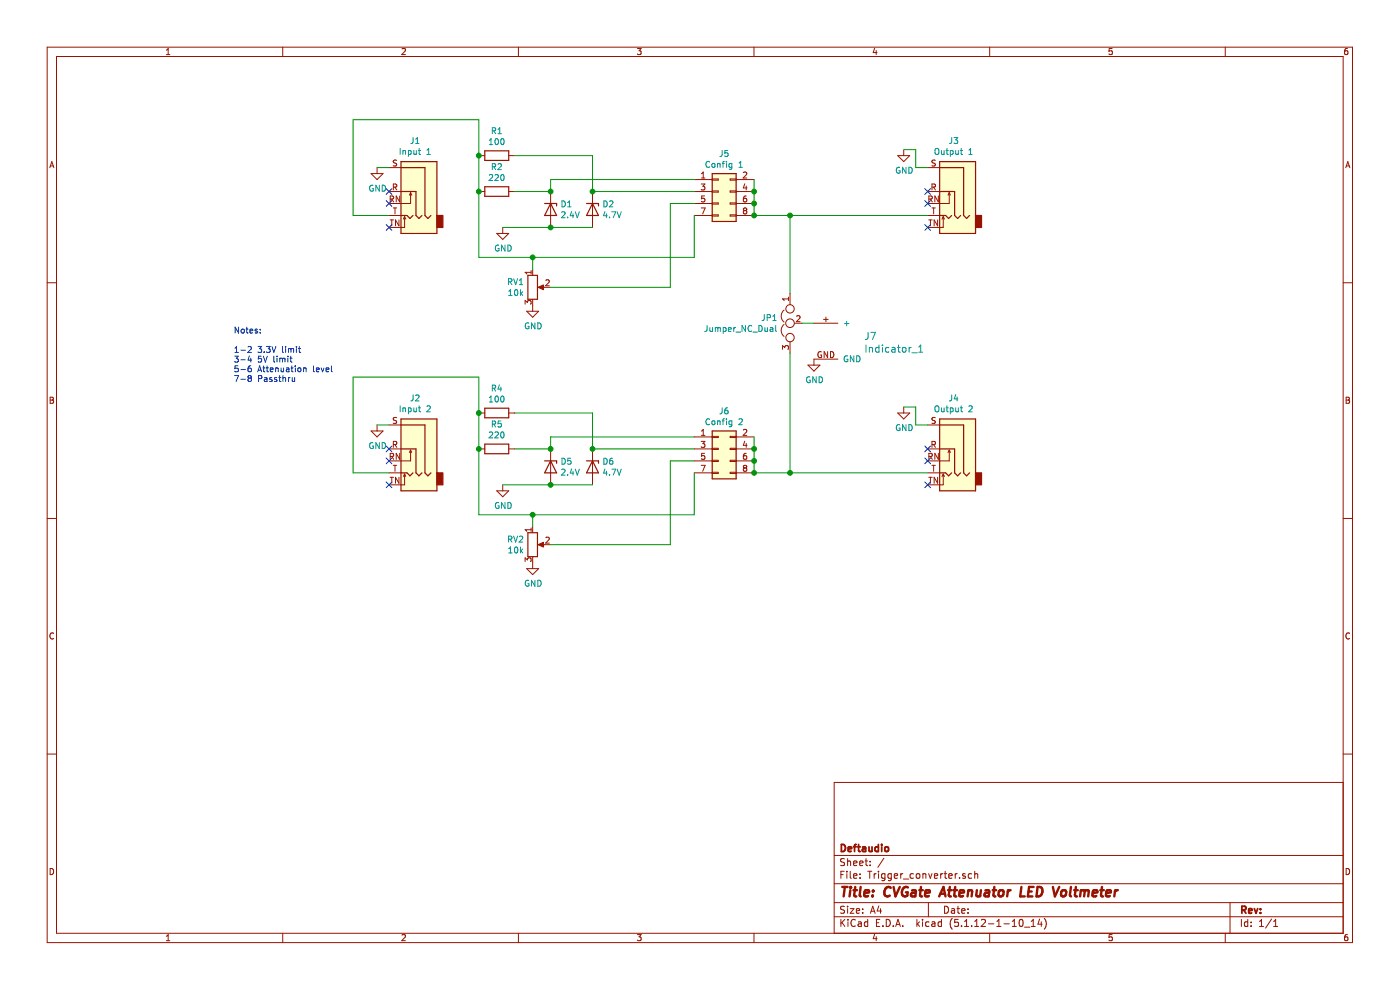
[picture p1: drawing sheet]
<svg xmlns="http://www.w3.org/2000/svg" width="297mm" height="210mm" viewBox="0 0 297 210" stroke-linecap="round" stroke-linejoin="round" font-family="sans-serif">
<path d="M0 0h296.9v210h-296.9z" fill-rule="evenodd" fill="#fff" stroke="#fff" stroke-width=".21"/>
<g fill="none" stroke="#981200" stroke-width=".21">
<path d="M10 10h276.9v189.9h-276.9zM12 12h272.9v186h-272.9zM35.3 11.6h.7M35.3 10.6l.4-.3v1.3M60 10v2M85.3 10.4l.5-.1 .2 .3-.8 1h.8M110 10v2M135.2 10.3h.8l-.4 .5 .4 .1v.6l-.2 .1-.6-.1M160 10v2M185.6 10.2l-.4 .9h.9M185.9 10.7v.9M210 10v2"/>
<path d="M235.9 10.3h-.6l-.1 .6 .7-.1v.7l-.1 .1-.6-.1M259.9 10v2M285.9 10.3h-.4l-.2 .3-.1 .7 .3 .3 .4-.1v-.7h-.4l-.3 .2M10.6 35.6l.4-1.3 .4 1.3M10.7 35.2h.6M78.7 36.8h2.6l-1.3 1.3zM80 35.6v1.2M82.5 35.6h2.6M83.4 39.7l.7-.1v-.4l-.7-.2v1.3M83.7 39.7l.5 .6M84.2 34h-.5l-.2 .1v.4l.5 .2 .2 .3-.3 .2h-.5M101.6 33h1.2"/>
<path d="M107.9 33h1.3M147.3 38.1h3.8M148.8 39h.7l-.4 .5 .4 .1v.5l-.2 .2-.5-.1M148.8 36.8l.4-.3v1.3M148.8 37.8h.7M151.1 38h1.3v.2h-1.3zM154.9 38h1.3v.2h-1.3zM156.2 38.1h3.8M157.7 36.6l.5-.1 .2 .3-.8 1h.8M158 39l-.3 .9h.8M158.3 39.5v.8M190.5 33h2.5l-1.3 1.3z"/>
<path d="M191.7 31.7v1.3M196.8 35.6h2.5M197.7 39.7l.7-.1v-.4l-.7-.2v1.3M198 39.7l.5 .6M198.4 34h-.5l-.1 .1v.4l.5 .2 .1 .3-.2 .2h-.5M285.5 35.6l.4-1.3 .5 1.3M285.6 35.2h.6M10 60h2M82.5 40.6h2.6M82.5 45.7h2.6M82.8 46.6h.7M82.8 42.2h.6l.1-.2-.1-.3-.6-.1v1.2"/>
<path d="M83.1 42.2l.4 .6M83.1 46.6v1.3M83.4 44.1h.8M83.8 44.1v1.3M84.6 46.6v1.3l-.7-1.3v1.3M84.8 41.6v1.2l-.7-1.2v1.2M85.8 46l-.2 .5M85.8 46v2.2h-3.3M85.8 46l.3 .5M87.1 40.9l-.3 .5M87.1 40.9v2.3h-4.6M87.1 40.9l.3 .5"/>
<path d="M101.6 40.6h1.2M105.4 49.5h2.5l-1.2 1.3zM106.7 48.2v1.3M107.9 40.6h1.3M112.7 57.4v.7M112.7 57.8h-1.3l.4 .3M113 57.1v1.3M115.8 59.5l.5-.2 .2 .4-.8 .9h.8M116.8 40.6v7.6M125.7 40.6v7.6M147.3 43.2h3.8M147.3 40.6h3.8"/>
<path d="M147.3 45.7h3.8M148.8 44.1h.8l-.5 1.3M149.5 41.6h-.6l-.1 .6 .5-.1 .2 .2v.3l-.2 .2-.5-.1M151.1 40.5h1.3v.3h-1.3zM151.1 43h1.3v.3h-1.3zM151.1 45.6h1.3v.2h-1.3zM154.9 40.5h1.3v.3h-1.3zM154.9 43h1.3v.3h-1.3zM154.9 45.6h1.3v.2h-1.3zM156.2 43.2h3.8M156.2 40.6h3.8M156.2 45.7h3.8"/>
<path d="M157.9 44.7l-.2-.3 .2-.3h.3l.2 .3-.2 .3M157.9 44.7l-.2 .2v.2l.2 .3 .4-.1 .1-.2v-.2l-.2-.2M157.9 44.7h.3M158.3 41.6h-.2a.79 .79 0 0 0-.2 1.2h.4l.1-.5-.2-.2h-.3l-.2 .2M196.8 40.6h2.5M196.8 45.7h2.5M197 46.6h.8M197.1 42.2h.6l.1-.2-.1-.3-.6-.1v1.2M197.4 42.2l.4 .6M197.4 46.6v1.3M197.7 44.1h.7M198.1 44.1v1.3"/>
<path d="M198.9 46.6v1.3l-.7-1.3v1.3M199.1 41.6v1.2l-.8-1.2v1.2M200.1 46v2.2h-3.3M200.1 46l-.3 .5M200.1 46l.3 .5M201.4 40.9v2.3h-4.6M201.4 40.9l-.3 .5M201.4 40.9l.2 .5M284.9 60h2M111.4 64.5v-.8l.5 .5 .1-.4 .4-.1 .3 .3-.2 .5M111.7 66h2.6l-1.3 1.3zM113 63.5v2.5"/>
<path d="M114.5 60.9h2.3M166 74.1v-.8l.5 .4 .1-.3 .4-.1 .3 .3-.2 .5M166.3 65.8a1.62 1.62 0 0 0 0 2.5M166.3 68.8a1.62 1.62 0 0 0 0 2.6M167.3 63v.8M167.3 63.4h-1.3l.4 .4M167.6 62.2v2.4M167.6 72.5v2.4M168.6 68.6h1.5M169 67.1l.5-.1 .2 .3-.8 .9h.8M171.4 77.5h2.5l-1.2 1.2zM172.7 68.6h5.1"/>
<path d="M174.2 74.7a.59 .59 0 0 0-.7 .5 .59 .59 0 0 0 .7 .6l.1-.5h-.3M174.7 67.7h1M175.2 67.3v.9M175.6 74.6v1.3l-.8-1.3v1.3M176.2 74.6a.64 .64 0 0 1 .7 .6 .64 .64 0 0 1-.7 .7zM177.8 76.2h-5.1v1.3M10.6 84.3h.5l.2 .2-.2 .4 .3 .2-.3 .5h-.5zM10.6 84.9h.5M78.7 91.4h2.6l-1.3 1.3zM80 90.1v1.3M82.5 95.2h2.6M82.5 90.1h2.6"/>
<path d="M82.8 96.8h.6l.1-.2-.1-.3-.6-.1v1.2M83.1 96.8l.4 .6M83.4 98.7h.8M83.4 94.3l.7-.1v-.4l-.7-.2v1.3M83.7 94.3l.5 .6M83.8 98.7v1.3M84.2 88.6l-.5-.1-.2 .2v.4l.5 .2 .2 .3-.3 .2h-.5M84.8 96.2v1.2l-.7-1.2v1.2M87.1 95.5v2.3h-4.6M87.1 95.5l-.3 .5M87.1 95.5l.3 .5M101.6 95.2h1.2"/>
<path d="M101.6 87.6h1.2M107.9 95.2h1.3M107.9 87.6h1.3M116.8 95.2v7.6M125.7 95.2v7.6M147.3 95.2h3.8M147.3 92.7h3.8M147.3 97.8h3.8M148.8 93.6h.7l-.4 .5 .4 .1v.5l-.2 .2-.5-.1M148.8 98.7h.8l-.5 1.3M148.8 92.4h.7M148.8 91.4l.4-.3v1.3"/>
<path d="M149.5 96.2h-.6l-.1 .6 .5-.2 .2 .3v.3l-.2 .2-.5-.1M151.1 92.6h1.3v.2h-1.3zM151.1 95.1h1.3v.3h-1.3zM151.1 97.6h1.3v.3h-1.3zM154.9 97.6h1.3v.3h-1.3zM154.9 92.6h1.3v.2h-1.3zM154.9 95.1h1.3v.3h-1.3zM156.2 95.2h3.8M156.2 92.7h3.8M156.2 97.8h3.8M157.7 91.2l.5-.1 .2 .3-.8 1h.8M157.9 99.3l-.2-.3 .2-.3h.3l.2 .3-.2 .3"/>
<path d="M157.9 99.3l-.2 .2v.2l.2 .3 .4-.1 .1-.2v-.2l-.2-.2M157.9 99.3h.3M158 93.6l-.3 .9h.8M158.3 96.2h-.2a.79 .79 0 0 0-.2 1.2h.4l.1-.5-.2-.3h-.3l-.2 .3M158.3 94.1v.8M190.5 87.6h2.5l-1.3 1.3zM191.7 86.3v1.3M196.8 95.2h2.5M196.8 90.1h2.5M197.1 96.8h.6l.1-.2-.1-.3-.6-.1v1.2M197.4 96.8l.4 .6M197.7 98.7h.7"/>
<path d="M197.7 94.3l.7-.1v-.4l-.7-.2v1.3M198 94.3l.5 .6M198.1 98.7v1.3M198.4 88.6l-.5-.1-.1 .2v.4l.5 .2 .1 .3-.2 .2h-.5M199.1 96.2v1.2l-.8-1.2v1.2M201.4 95.5v2.3h-4.6M201.4 95.5l-.3 .5M201.4 95.5l.2 .5M285.6 84.3h.4l.3 .2-.3 .4 .3 .2-.2 .5h-.5zM285.6 84.9h.4M10 110h2M82.5 100.3h2.6"/>
<path d="M82.8 101.2h.7M83.1 101.2v1.3M84.6 101.2v1.3l-.7-1.3v1.3M85.8 100.6v2.2h-3.3M85.8 100.6l-.2 .5M85.8 100.6l.3 .5M105.4 104.1h2.5l-1.2 1.3zM106.7 102.8v1.3M111.4 119.1v-.8l.5 .5 .1-.4 .4-.1 .3 .3-.2 .5M112.7 112v.7M112.7 112.4h-1.3l.4 .3M113 111.7v1.3"/>
<path d="M113 118.1v2.5M114.5 115.5h2.3M115.8 114.1l.5-.2 .2 .4-.8 .9h.8M147.3 100.3h3.8M151.1 100.2h1.3v.2h-1.3zM154.9 100.2h1.3v.2h-1.3zM156.2 100.3h3.8M196.8 100.3h2.5M197 101.2h.8M197.4 101.2v1.3M198.9 101.2v1.3l-.7-1.3v1.3M200.1 100.6v2.2h-3.3"/>
<path d="M200.1 100.6l-.3 .5M200.1 100.6l.3 .5M284.9 110h2M11.4 134.4a.58 .58 0 0 0-.8 .5 .58 .58 0 0 0 .8 .5M111.7 120.6h2.6l-1.3 1.3zM286.3 134.4a.58 .58 0 0 0-.8 .5 .58 .58 0 0 0 .8 .5M10 160h2M284.9 160h2M284.9 166h-107.9v32M10.6 184.2a.65 .65 0 0 1 .8 .7 .65 .65 0 0 1-.8 .6zM35.3 198.6l.4-.4v1.3M35.3 199.5h.7"/>
<path d="M60 198v1.9M85.3 198.3l.5-.1 .2 .4-.8 .9h.8M110 198v1.9M135.2 198.2h.8l-.4 .5 .4 .2v.5l-.2 .1-.6-.1M160 198v1.9M177 194.5h107.9M177 191.5h107.9M177 187.5h107.9M177 181.5h107.9M178.4 185.5h.5M178.4 195v1.5M178.6 195.7l.6 .8"/>
<path d="M179.1 184.8h-.7v1.5M179.2 192.3l-.6-.1-.3 .3 .1 .4 .7 .3v.4l-.2 .1h-.6M179.2 182.2l-.6-.1-.3 .3 .1 .4 .7 .3v.4l-.2 .1-.6-.1M179.2 195l-.8 .9M179.7 184.8v.2M179.7 185.3v1M179.8 182.1v1.5M179.8 192.2v.2M179.8 192.7v1M179.8 182.8l.2-.2 .4 .1v.9M179.9 195v.2M179.9 195.5v1"/>
<path d="M180.4 192.7h.8l-.8 1h.8M180.4 184.8v1.3l.2 .2M181.1 185.8l.7-.1-.1-.3-.4-.1-.2 .2 .1 .7h.5M181.1 183.1l.7-.1-.1-.3-.4-.1-.2 .2 .1 .7h.5M181.4 195.2a.59 .59 0 0 0-.7 0 .59 .59 0 0 0-.2 .7 .56 .56 0 0 0 .3 .5 .56 .56 0 0 0 .6 0M181.7 193.2l.7-.1-.1-.3-.4-.1-.2 .2v.8h.6M182.1 195.6h.6v.9M182.4 183.1l.7-.1-.1-.3-.4-.1-.2 .2 .1 .7h.5M182.5 186.2v.1M182.5 185.4v.1M182.7 195.9l-.5 .1-.2 .2 .2 .3 .5-.1M183 192.8v.1"/>
<path d="M183 193.6v.1M183.5 182.6h.6M183.7 182.1v1.3l.4 .2M184.1 195.6l-.5-.1-.2 .3v.6l.2 .1 .5-.1M184.1 195v1.5M184.1 184.8h.8M184.5 184.8v1.5M184.6 183.5v.1M184.6 182.7v.1M184.7 193.7l.4-1.5 .6 1.5M184.8 193.3h.7M185.4 185.3v1"/>
<path d="M185.6 198.2l-.4 .9h.9M185.9 198.7v.8M185.9 185.3l-.5 .3M185.9 195.7h.5M186.4 184.8v.2M186.4 185.3v1M186.4 192.2l-.3 1h.9M186.6 195h-.7v1.5h.7M186.8 192.7v1M187.3 196.4v.1M187.5 182l-1.3 2M187.7 185.4l-.4-.1-.3 .3 .1 .6 .2 .1 .4-.1"/>
<path d="M187.7 185.3v1.2l-.3 .3-.3-.1M188 195a.76 .76 0 0 1 .9 .8 .76 .76 0 0 1-.9 .7zM189.1 185.4l-.5-.1-.2 .3v.6l.2 .1 .5-.1M189.1 185.3v1.2l-.3 .3-.4-.1M189.5 196.4v.1M189.7 185.8l.7-.1v-.3l-.5-.1-.2 .2 .1 .7h.6M190 196.5l.5-1.5 .5 1.5M190.1 196.1h.8M191.1 185.3v1M191.5 196.4v.1M191.5 185.3l-.4 .3M191.6 186.5h1.2"/>
<path d="M193.8 185.4l-.4-.1-.3 .3v.6l.3 .1 .4-.1M194.4 185.4l.2-.1 .5 .1v.8l-.2 .1-.5-.1zM194.5 195v1.5M194.6 196l.5 .5M195.1 195.5l-.6 .6M195.7 195v.2M195.7 195.5v1M195.8 185.4l.2-.1 .4 .1v.9M195.8 185.3v1M197 191.5v3M197 185.3l.4 1 .3-1M197.1 195.6l-.5-.1-.2 .3v.6l.2 .1 .5-.1"/>
<path d="M197.7 195.6h.6v.9M198.2 185.8l.7-.1v-.3l-.5-.1-.2 .2 .1 .7h.6M198.3 195.9l-.7 .3 .3 .3 .4-.1M199.6 185.3v1M199.7 195.6l-.4-.1-.3 .3 .1 .6 .2 .1 .4-.1M199.7 195v1.5M200 185.3l-.4 .3M200.3 185.3h.6M200.4 192.2a.75 .75 0 0 1 .8 .8 .75 .75 0 0 1-.8 .7zM200.5 184.8v1.3l.4 .2M201.3 185.8l.7-.1-.1-.3-.4-.1-.2 .2v.7h.6M201.9 192.8h.5l.1 .9"/>
<path d="M202 194.8a1.71 1.71 0 0 0 0 2.3M202.5 193.1l-.5 .1-.2 .2 .2 .3h.5M202.6 185.3v1M203 192.7h.6M203.1 185.3l-.5 .3M203.2 192.2v1.3l.4 .2M203.3 195h-.7l-.1 .7h.7l.2 .2-.1 .5-.2 .1-.6-.1M203.6 186.2v.1M204 196.4v.1M204 193.2l.7-.1-.1-.3-.4-.1-.2 .2 .1 .8h.5M204.6 196.5h.9M204.6 195.5l.5-.5v1.5"/>
<path d="M204.8 185.4l-.4-.1-.2 .2 .1 .3 .5 .1v.3h-.6M205.4 193.6v.1M205.4 192.8v.1M206.1 196.4v.1M206.1 185.4l-.4-.1-.3 .3 .1 .6 .2 .1 .4-.1M206.8 196.5h.8M206.8 195.5l.4-.5v1.5M206.8 185.4l.2-.1 .3 .1 .1 .9M206.8 184.8v1.5M208.2 195.2l.6-.2 .3 .5-1 1h1M209.7 196h1.1M210 198v1.9"/>
<path d="M211.5 196.5h.8M211.5 195.5l.4-.5v1.5M213 196h1.1M214.8 196.5h.8M214.8 195.5l.4-.5v1.5M216.3 195.2l.4-.2a.86 .86 0 0 1-.1 1.5l-.3-.1-.1-.4zM217.3 196.7h1.2M218.8 196.5h.8M218.8 195.5l.4-.5v1.5M220.5 194.9l-.3 1.1h.9M220.9 195.5v1M221.5 194.8a1.71 1.71 0 0 1 0 2.3"/>
<path d="M235.9 198.2h-.6l-.1 .7 .7-.1v.6l-.1 .1-.6-.1M259.9 198v1.9M260.9 191.5v6.5M263.4 195v1.5M264.7 195.6l-.4-.1-.3 .3 .1 .6h.6M264.7 195v1.5M265.4 196.4v.1M265.4 195.6v.1M267.2 196.5h.9M267.2 195.5l.4-.5v1.5M269.8 194.9l-1.3 2M270.2 196.5h.9"/>
<path d="M270.2 195.5l.4-.5v1.5M285.6 184.2a.65 .65 0 0 1 .7 .7 .65 .65 0 0 1-.7 .6zM285.9 198.2l-.4 .1-.2 .3-.1 .7 .3 .2 .4-.1v-.6l-.4-.1-.3 .3"/>
<circle cx="167.6" cy="65.5" r=".89"/>
<circle cx="167.6" cy="71.6" r=".89"/>
<circle cx="167.6" cy="68.6" r=".91"/>
</g>
<g fill="none" stroke="#981200" stroke-width=".38">
<path d="M178.5 179.1a.76 .76 0 0 1 .9 .8 .76 .76 0 0 1-.9 .7zM181.1 179.6h.5M181.6 179.1l-.3 .3v1.2M181.9 179.6h.6M182.1 179.1v1.3l.4 .2M183 179.7h.6v.9M183.6 180l-.5 .1-.2 .2 .2 .3 .5-.1M184.4 179.6v.9l.4 .1 .2-.1M185 179.6v1M186.3 179.7l-.4-.1-.3 .3 .1 .6 .2 .1 .4-.1M186.3 179.1v1.5M187 179.1v.2"/>
<path d="M187 179.6v1M187.8 179.8l.2-.2 .4 .2v.7l-.2 .1-.4-.1zM179.9 180.1l.7-.1v-.3l-.5-.1-.2 .2 .1 .7h.6M263.5 193l.7-.1 .1-.2-.1-.3-.2-.2h-.5v1.5M263.8 193l.5 .7M264.9 193.2l.7-.1-.1-.3-.4-.1-.2 .2 .1 .8h.5M266.1 192.7l.4 1 .3-1M267.4 193.6v.1M267.4 192.8v.1"/>
</g>
<g fill="none" stroke="#981200" stroke-width=".51">
<path d="M178.7 188.1h1.1M179.2 188.1l-.2 2M180.4 188.8l-.2 1.3M180.5 188.1l-.1 .2M180.5 188.1l.1 .1-.2 .1M181.1 188.8h.7M181.4 188.1l-.2 1.8 .1 .1 .4 .1M182.6 188.1l-.2 1.8 .2 .2M183.4 189.5l1-.2-.1-.4h-.8l-.2 1 .3 .2 .6-.1M185.1 190v.1M185.2 188.9l.1 .1-.1 .1M185.2 188.9v.2"/>
<path d="M189 188.3a.87 .87 0 0 0-1.1 0 .87 .87 0 0 0-.3 1 .69 .69 0 0 0 .3 .8 .69 .69 0 0 0 .8-.1M189.6 188.1l.4 2 .9-2M192.6 188.2a1.02 1.02 0 0 0-1.2 .7 1.02 1.02 0 0 0 .5 1.2l.6-.1 .1-.7h-.4M193.5 188.9h.7v1.2M194.3 189.3l-.7 .1a.4 .4 0 0 0-.3 .3 .4 .4 0 0 0 .2 .4l.7-.1M195 188.8h.8M195.4 188.1l-.2 1.8v.1l.4 .1M196.3 189.5l.9-.2v-.4h-.8l-.2 1 .3 .2 .6-.1M199.2 190.1l1-2 .4 2M199.5 189.6h1M201.1 188.8h.8M201.5 188.1l-.2 1.8v.1l.4 .1"/>
<path d="M202.3 188.8h.7M202.6 188.1l-.2 1.8 .1 .1 .4 .1M203.5 189.5l1-.2-.1-.4h-.7l-.2 1 .2 .2 .6-.1M205.4 189l.3-.2 .5 .1-.1 1.2M205.4 188.8l-.1 1.3M207.2 188.8v1.2l.4 .1 .3-.1M208.1 188.8l-.2 1.3M209 188.9h.8v1.2M209.9 189.3l-.7 .1a.41 .41 0 0 0-.4 .3 .41 .41 0 0 0 .3 .4l.7-.1M210.6 188.8h.7M210.9 188.1l-.2 1.8 .1 .1 .4 .1M212.1 188.9l.5-.1 .2 .2v.8l-.2 .2a.49 .49 0 0 1-.8-.2z"/>
<path d="M213.8 188.8l-.1 1.3M214.4 188.8l-.4 .1-.2 .3M216.7 188.1l-.3 2h1M218.2 189.1h.7M219.3 188.1h-1l-.2 2h.9M220.1 188.1a1 1 0 0 1 1.1 .8 1 1 0 0 1-.6 1.1l-.7 .1zM223.4 188.1l.4 2 .9-2M225.3 189l.3-.2 .5 .2v.8l-.4 .3a.48 .48 0 0 1-.6-.3zM227.2 188.1l-.2 1.8 .2 .2M227.9 188.8h.7M228.2 188.1l-.2 1.8 .1 .1 .4 .1M229.3 189l.6-.2 .2 .3"/>
<path d="M229.3 188.8l-.2 1.3M230.1 189.1a.47 .47 0 0 1 .4-.3 .47 .47 0 0 1 .5 .3l-.1 1M230.1 189.1l-.1 1M231.8 189.5l1-.2-.1-.4-.5-.1-.4 .3v.9h.8M233.4 188.8h.8M233.8 188.1l-.2 1.8v.1l.4 .1M234.7 189.5l1-.2-.1-.4h-.8l-.2 1 .3 .2 .5-.1M236.6 188.8l-.2 1.3M237.1 188.8l-.4 .1-.2 .3"/>
</g>
<g fill="#fffecd" stroke="#fffecd" stroke-width=".25">
<path d="M85.1 34.3h7.6v15.2h-7.6z" fill-rule="evenodd"/>
<path d="M199.3 34.3h7.7v15.2h-7.7z" fill-rule="evenodd"/>
<path d="M151.1 91.4h5.1v10.2h-5.1z" fill-rule="evenodd"/>
<path d="M151.1 36.8h5.1v10.2h-5.1z" fill-rule="evenodd"/>
<path d="M199.3 88.9h7.7v15.2h-7.7z" fill-rule="evenodd"/>
<path d="M85.1 88.9h7.6v15.2h-7.6z" fill-rule="evenodd"/>
</g>
<g fill="#981200" stroke="#981200" stroke-width=".25">
<path d="M92.7 45.7h1.3v2.5h-1.3z" fill-rule="evenodd"/>
<path d="M207 45.7h1.2v2.5h-1.2z" fill-rule="evenodd"/>
<path d="M207 100.3h1.2v2.5h-1.2z" fill-rule="evenodd"/>
<path d="M92.7 100.3h1.3v2.5h-1.3z" fill-rule="evenodd"/>
</g>
<g fill="none" stroke="#981200" stroke-width=".25">
<path d="M85.1 34.3h7.6v15.2h-7.6zM85.1 35.6h5v10.1l.7 .6 .6-.6M102.8 32h5.1v2h-5.1zM102.8 39.6h5.1v2h-5.1zM151.1 36.8h5.1v10.2h-5.1zM199.3 34.3h7.7v15.2h-7.7zM199.3 35.6h5.1v10.1l.7 .6 .6-.6M85.1 45.7h1.2l.7 .6 .6-.6M85.1 40.6h3.1v5.1l.7 .6 .6-.6M112 58.4h2v5.1h-2zM115.5 43.2h2.6v.5M116.8 43.2l1.3 2.5h-2.6z"/>
<path d="M124.4 43.2h2.6v.5M125.7 43.2l1.3 2.5h-2.6zM199.3 45.7h1.3l.6 .6 .7-.6M199.3 40.6h3.2v5.1l.6 .6 .7-.6M85.1 88.9h7.6v15.2h-7.6zM85.1 95.2h3.1v5.1l.7 .6 .6-.6M85.1 90.1h5v10.2l.7 .6 .6-.6M102.8 86.6h5.1v2h-5.1zM102.8 94.2h5.1v2h-5.1zM115.5 97.8h2.6v.5M116.8 97.8l1.3 2.5h-2.6zM124.4 97.8h2.6v.5"/>
<path d="M125.7 97.8l1.3 2.5h-2.6zM151.1 91.4h5.1v10.2h-5.1zM199.3 88.9h7.7v15.2h-7.7zM199.3 95.2h3.2v5.1l.6 .6 .7-.6M199.3 90.1h5.1v10.2l.7 .6 .6-.6M85.1 100.3h1.2l.7 .6 .6-.6M112 113h2v5.1h-2zM199.3 100.3h1.3l.6 .6 .7-.6"/>
</g>
<g fill="none" stroke="#009596" stroke-width=".21">
<path d="M79.1 39.4a.59 .59 0 0 0-.7 .5 .59 .59 0 0 0 .7 .6l.1-.5h-.3M80.5 39.3v1.3l-.8-1.3v1.3M81.1 39.3a.64 .64 0 0 1 .7 .6 .64 .64 0 0 1-.7 .7zM84.9 31.5v1.3M85.5 31.9v.9M85.5 32h.5v.8M86.6 32l.4-.1 .2 .2-.1 .6h-.5M86.6 31.9v1.3M87.6 29.2v.9l-.1 .3h-.3M87.8 31.9v.8l.5-.1M88.2 30.4h.7M88.2 29.5l.3-.3v1.2"/>
<path d="M88.3 31.9v.9M88.8 31.9h.4M88.9 31.5v1.1l.3 .2M90.6 32.8h.7M90.6 31.8l.3-.3v1.3M103.8 37.2l.5-.2 .2 .4-.8 .9h.8M103.8 29.8l.4-.4v1.3M103.8 30.7h.7M104.4 27.8l.7-.1v-.5l-.7-.1v1.3M104.4 35.4l.7-.1v-.5l-.7-.1v1.3M104.7 27.8l.5 .6M104.7 35.4l.5 .6"/>
<path d="M105 37.2l.5-.2 .2 .4-.7 .9h.7M105.1 29.5l.2-.1a.67 .67 0 0 1 .5 .6 .67 .67 0 0 1-.5 .7l-.3-.5zM105.6 34.8l.5-.1 .3 .4-.8 .9h.8M105.6 28.4h.8M105.6 27.5l.4-.4v1.3M106.3 29.5l.2-.1a.69 .69 0 0 1 .4 .6 .69 .69 0 0 1-.4 .7l-.3-.5zM106.3 37.2l.2-.2a.69 .69 0 0 1 .4 .7 .69 .69 0 0 1-.4 .6l-.3-.5zM150.5 34.4a.56 .56 0 0 0-.8 .5 .56 .56 0 0 0 .8 .5M151.1 34.7l.5 .1v.6l-.3 .1-.3-.2zM152.2 34.7v.8M152.2 34.8l.5-.1 .1 .8M153.2 31.9v.9l-.2 .3-.3 .1"/>
<path d="M153.2 34.7h.5M153.7 34.2l-.3 .2v1.1M154.1 34.2v.2M154.1 34.7v.8M154.4 31.9h-.6l-.1 .6 .5-.1 .3 .3v.3l-.3 .2-.5-.1M155.3 34.7v1l-.3 .2h-.3M155.3 34.7h-.4l-.3 .2 .2 .5h.5M156.8 35.5h.7M156.8 34.6l.3-.4v1.3M190.9 35.6a.59 .59 0 0 0-.8 .5 .59 .59 0 0 0 .8 .6v-.5h-.2M192.2 35.5v1.2l-.7-1.2v1.2M192.8 35.5a.64 .64 0 0 1 .7 .6 .64 .64 0 0 1-.7 .6z"/>
<path d="M198.4 31.7l.2-.2a.45 .45 0 0 1 .6 .4l-.1 .7-.5 .2-.2-.2zM199.7 31.9l.1 .8 .5-.1M200.3 31.9v.9M200.7 31.9h.5M200.9 31.5v1.1l.3 .2M201.6 32l.4-.1 .2 .2-.1 .6h-.5M201.6 31.9v1.3M201.9 29.2v.9l-.2 .3h-.3M202.4 29.2h.8l-.5 .5 .4 .1 .1 .4-.3 .2-.5-.1M202.7 31.9l.1 .8 .5-.1M203.3 31.9v.9M203.7 31.9h.5"/>
<path d="M203.9 31.5v1.1l.3 .2M205.5 32.8h.7M205.5 31.8l.4-.3v1.3M105.8 52.1a.59 .59 0 0 0-.7 .5 .59 .59 0 0 0 .7 .6l.1-.5h-.3M107.1 52v1.3l-.7-1.3v1.3M107.7 52a.64 .64 0 0 1 .8 .6 .64 .64 0 0 1-.8 .7zM107.9 59.8l.6-.1 .1-.2-.1-.3-.6-.1v1.3M108.2 59.8l.4 .6M109 59.1l.4 1.3 .4-1.3M110.2 59.5l.3-.4v1.3M119.1 45l.5-.1 .3 .4-.8 .9h.8M119.2 42.6a.64 .64 0 0 1 .7 .6 .64 .64 0 0 1-.7 .7z"/>
<path d="M120.4 46.1v.1M120.4 43.9h.8M120.4 43l.4-.4v1.3M121.3 44.9l-.3 .9h.7M121.6 45.4v.8M122 44.9l.5 1.3 .4-1.3M128.1 42.6a.64 .64 0 0 1 .7 .6 .64 .64 0 0 1-.7 .7zM128.3 44.9l-.3 .9h.8M128.6 45.4v.8M129.3 46.1v.1M129.3 42.7l.5-.1 .2 .4-.7 .9h.7M129.8 44.9h.8l-.5 1.3"/>
<path d="M130.9 44.9l.5 1.3 .4-1.3M107.9 61.8l.4-.4v1.3M107.9 62.7h.8M109.3 61.6l.1-.2a.69 .69 0 0 1 .5 .7 .69 .69 0 0 1-.5 .6l-.3-.5zM110.2 60.4h.7M110.4 61.4v1.3M110.5 62.2l.4 .5M110.9 61.9l-.5 .4M112.1 68.6a.59 .59 0 0 0-.7 .5 .59 .59 0 0 0 .7 .6l.1-.5h-.2M113.5 68.5v1.3l-.8-1.3v1.3M114.1 68.5a.64 .64 0 0 1 .7 .6 .64 .64 0 0 1-.7 .7zM150 69v1l-.2 .3h-.3"/>
<path d="M150.6 69.5l.1 .8 .4-.1M151.1 69.5v.8M151.8 69.5v.8M151.8 69.6l.3-.1 .2 .2M152.3 69.7l.2-.2h.3v.8M152.3 69.7v.6M153.4 69.5h.4l.2 .2-.1 .6h-.5M153.4 69.5v1.2M154.5 69.9l.6-.1v-.3h-.4l-.2 .2 .1 .6h.5M155.7 69.5v.8M156 69.5l-.3 .2M156.1 70.4h1"/>
<path d="M158.2 69v1.3l-.8-1.3v1.3M159.5 69.2a.56 .56 0 0 0-.8 .5 .56 .56 0 0 0 .8 .5M159.7 70.4h1M161 69a.64 .64 0 0 1 .7 .7 .64 .64 0 0 1-.7 .6zM162.1 66.7v.9l-.1 .4h-.3M162.3 69.5v.8l.5-.1M162.7 67.4l.7-.1v-.4l-.7-.2v1.3M162.8 69.5v.8M163.4 69.5h.5l.1 .8M163.9 68h.8M163.9 67.1l.4-.4v1.3M164 69.8l-.6 .2v.3h.6"/>
<path d="M164.5 69v1.1l.3 .2M171.8 80a.59 .59 0 0 0-.7 .6 .59 .59 0 0 0 .7 .5l.1-.5h-.3M173.2 79.9v1.3l-.8-1.3v1.3M173.8 79.9a.64 .64 0 0 1 .7 .6 .64 .64 0 0 1-.7 .7zM179.1 68.6h1M179.6 68.2v.9M179.8 75.5a.57 .57 0 0 0-.7 .6 .57 .57 0 0 0 .8 .5v-.4h-.3M181.1 75.5v1.2l-.7-1.2v1.2M181.7 75.5a.64 .64 0 0 1 .8 .6 .64 .64 0 0 1-.8 .6zM183.7 73.2v1.5M184.2 70.5l-.1 1.3-.5 .2M184.4 73.7v1"/>
<path d="M184.4 73.8l.3-.1 .3 .1 .1 .9M184.7 70.5h1l-.6 1.5M186.5 73.8l-.5-.1-.2 .3 .1 .6h.6M186.5 73.2v1.5M187.2 73.2v.1M187.2 73.7v1M188.6 73.8l-.5-.1-.2 .3 .1 .6h.6M189.2 73.8h.6l.1 .9M189.9 74l-.5 .1a.3 .3 0 0 0-.3 .3 .3 .3 0 0 0 .3 .3l.5-.1M190.4 73.7h.6M190.6 73.2v1.3l.4 .2M191.5 73.8l.4-.1 .3 .3v.4l-.3 .3-.4-.1-.1-.2z"/>
<path d="M192.9 73.7v1M193.3 73.7l-.4 .3M193.4 74.8h1.2M194.9 74.7h.9M194.9 73.6l.4-.4v1.5M79.1 94a.59 .59 0 0 0-.7 .5 .59 .59 0 0 0 .7 .6l.1-.5h-.3M80.5 93.9v1.2l-.8-1.2v1.2M81.1 93.9a.64 .64 0 0 1 .7 .6 .64 .64 0 0 1-.7 .6zM84.9 86.1v1.3M85.5 86.5v.9M85.5 86.6h.5v.8M86.6 86.5v1.3"/>
<path d="M86.6 86.6l.4-.1 .2 .2-.1 .6h-.5M87.6 83.8v.9l-.1 .3h-.3M87.8 86.5v.8l.5-.1M88.2 83.9l.4-.1 .3 .3-.8 .9h.8M88.3 86.5v.9M88.8 86.5h.4M88.9 86.1v1.1l.3 .2M90.6 86.2l.4-.1 .3 .3-.8 1h.8M103.8 91.7l.5-.1 .2 .4-.8 .9h.8M103.8 85.3h.7M103.8 84.4l.4-.4v1.3M104.4 82.4l.7-.2v-.4l-.7-.1v1.3"/>
<path d="M104.4 90l.7-.1v-.5l-.7-.1v1.3M104.7 90l.5 .6M104.7 82.4l.5 .6M105 91.7l.5-.1 .2 .4-.7 .9h.7M105.1 84.1l.2-.1a.67 .67 0 0 1 .5 .6 .67 .67 0 0 1-.5 .7l-.3-.5zM105.9 81.6l-.3 .9h.8M106.2 82.1v.9M106.3 89.3h-.6l-.1 .6 .5-.1 .3 .2v.4l-.3 .2-.5-.1M106.3 91.7l.2-.1a.69 .69 0 0 1 .4 .7 .69 .69 0 0 1-.4 .6l-.3-.5zM106.3 84.1l.2-.1a.69 .69 0 0 1 .4 .6 .69 .69 0 0 1-.4 .7l-.3-.5zM119.1 99.6l.5-.1 .3 .4-.8 .9h.8M119.2 97.2a.64 .64 0 0 1 .7 .6 .64 .64 0 0 1-.7 .7z"/>
<path d="M121.1 97.2h-.6l-.1 .6 .5-.1 .3 .2v.3l-.3 .3-.5-.2M121.3 99.5l-.3 .9h.7M121.6 99.9v.9M122 99.5l.5 1.3 .4-1.3M128.1 97.2a.64 .64 0 0 1 .7 .6 .64 .64 0 0 1-.7 .7zM128.3 99.5l-.3 .9h.8M128.6 99.9v.9M129.8 99.5h.8l-.5 1.3M129.9 97.2h-.2a.79 .79 0 0 0-.1 1.3l.3-.1 .1-.5-.2-.2h-.2l-.3 .2M130.9 99.5l.5 1.3 .4-1.3M150.5 89a.56 .56 0 0 0-.8 .5 .56 .56 0 0 0 .8 .5M151.1 89.3l.5 .1v.6l-.3 .1-.3-.2z"/>
<path d="M152.2 89.4l.5-.1 .1 .8M152.2 89.3v.8M153.2 86.5v.9l-.2 .3-.3 .1M153.2 89.3h.5M153.7 88.8l-.3 .2v1.1M154.1 88.8v.2M154.1 89.3v.8M154.3 86.5h-.2a.79 .79 0 0 0-.1 1.3l.3-.1 .2-.4-.3-.3h-.2l-.3 .3M155.3 89.3h-.4l-.3 .2 .2 .5h.5M155.3 89.3v1l-.3 .2h-.3M156.8 89l.4-.2 .3 .4-.8 .9h.8M190.9 90.1a.59 .59 0 0 0-.8 .6 .59 .59 0 0 0 .8 .6v-.5h-.2"/>
<path d="M192.2 90.1v1.2l-.7-1.2v1.2M192.8 90.1a.64 .64 0 0 1 .7 .6 .64 .64 0 0 1-.7 .6zM198.4 86.3l.2-.2a.45 .45 0 0 1 .6 .4l-.1 .7-.5 .2-.2-.2zM199.7 86.5l.1 .8 .5-.1M200.3 86.5v.9M200.7 86.5h.5M200.9 86.1v1.1l.3 .2M201.6 86.5v1.3M201.6 86.6l.4-.1 .2 .2-.1 .6h-.5M201.9 83.8v.9l-.2 .3h-.3M202.7 86.5l.1 .8 .5-.1M202.7 83.7l-.3 .9h.8"/>
<path d="M203 84.2v.8M203.3 86.5v.9M203.7 86.5h.5M203.9 86.1v1.1l.3 .2M205.5 86.2l.5-.1 .2 .3-.7 1h.7M105.8 106.7a.59 .59 0 0 0-.7 .5 .59 .59 0 0 0 .7 .6l.1-.5h-.3M107.1 106.6v1.2l-.7-1.2v1.2M107.7 106.6a.64 .64 0 0 1 .8 .6 .64 .64 0 0 1-.8 .6zM107.9 114.4l.6-.1 .1-.2-.1-.3-.6-.1v1.3M107.9 117.3h.8M107.9 116.4l.4-.4v1.3M108.2 114.4l.4 .6"/>
<path d="M109 113.7l.4 1.3 .4-1.3M109.3 116.1l.1-.1a.69 .69 0 0 1 .5 .7 .69 .69 0 0 1-.5 .6l-.3-.5zM110.2 113.8l.5-.1 .2 .4-.8 .9h.8M110.2 113.8h.1M110.4 116v1.3M110.5 116.8l.4 .5M110.9 116.5l-.5 .4M120.4 100.7v.1M129.3 100.7v.1M112.1 123.2a.59 .59 0 0 0-.7 .5 .59 .59 0 0 0 .7 .6l.1-.5h-.2M113.5 123.1v1.3l-.8-1.3v1.3M114.1 123.1a.64 .64 0 0 1 .7 .6 .64 .64 0 0 1-.7 .7z"/>
</g>
<g fill="#981200" stroke="#981200" stroke-width=".21">
<path d="M114.1 115.5l1.2-.5v1z"/>
<path d="M114.1 60.9l1.2-.5v1.1z"/>
</g>
<g fill="none" stroke="#009300" stroke-width=".21">
<path d="M80 35.6h2.5M109.2 33h16.5v7.6h21.6M147.3 38.1h-30.5v2.5h-7.6M160 38.1v7.6h36.8M191.7 31.7h2.6v3.9h2.5M82.5 45.7h-7.6v-20.3h26.7v29.2h45.7v-8.9M106.7 48.2h19M113 54.6v2.5M147.3 43.2h-5.1v17.7h-25.4M167.6 45.7v16.5M167.6 74.9v25.4M170.1 68.6h2.6"/>
<path d="M80 90.1h2.5M109.2 87.6h16.5v7.6h21.6M147.3 97.8h-5.1v17.7h-25.4M147.3 92.7h-30.5v2.5h-7.6M160 92.7v7.6h36.8M191.7 86.3h2.6v3.8h2.5M82.5 100.3h-7.6v-20.3h26.7v29.2h45.7v-8.9M106.7 102.8h19M113 109.2v2.5"/>
</g>
<g fill="none" stroke="#0327cd" stroke-width=".21">
<path d="M49.8 75.5h.8l-.5 .5 .4 .2 .1 .4-.3 .2-.5-.1M49.8 79.7h.8l-.5 1.2M49.8 74.8h.8M49.8 73.8l.4-.3v1.3M50.5 77.6h-.6l-.1 .6 .5-.1 .3 .2v.3l-.3 .3-.5-.2M50.6 69.4v1.2l-.7-1.2v1.2M51.1 74.3h1M51.1 76.3h1M51.1 78.4h1M51.3 69.9l.3-.1 .2 .2-.1 .6h-.3l-.3-.2zM52.2 69.8h.5M52.4 69.4v1.1l.3 .1"/>
<path d="M52.6 73.6l.5-.1 .2 .3-.8 1h.8M52.9 75.5l-.3 .9h.8M53 70.2l.6-.1v-.2l-.4-.1-.2 .2 .1 .6h.5M53.2 77.6h-.2l-.3 .3-.1 .7 .2 .3 .5-.2v-.4l-.2-.2h-.3l-.2 .2M53.2 76v.8M54.6 69.9l-.3-.1-.2 .2 .1 .2 .4 .1v.3h-.5M54.7 78.9l.4-1.3 .4 1.3M54.7 73.5h.8l-.4 .5 .3 .1 .1 .4-.2 .3-.6-.2M54.8 78.5h.6M55.2 70.5v.1M55.2 69.9v.1M55.4 75.5h-.6v.7l.5-.2 .2 .3v.3l-.2 .2-.5-.1"/>
<path d="M55.7 78h.5M55.9 75.5l.4 1.3 .4-1.3M55.9 77.6v1.1l.3 .2M56 74.6v.2M56.5 78h.5M56.5 73.5h.8l-.4 .5 .4 .1-.1 .6-.5 .1-.2-.2M56.7 77.6v1.1l.3 .2M57.3 78.4l.6-.1v-.2l-.4-.1-.2 .2 .1 .6h.5M57.7 73.5l.4 1.3 .4-1.3M58.1 75.5v1.1l.2 .2M58.5 78.2l.5-.1v.8M58.5 78v.9"/>
<path d="M58.8 75.5v.2M58.8 76v.8M59.3 79.7v1.1l.3 .1M59.4 76v.8M59.4 76.1l.4-.1 .1 .2M59.6 78l.1 .8 .5-.1M59.9 73.5v1.1l.2 .2M59.9 76.2v.6M59.9 76.2l.2-.2h.3l.1 .8M60 79.7v1.2M60.2 78v.9M60.6 73.5v.1"/>
<path d="M60.6 73.9v.9M60.8 78.1h.4l.1 .8M61.1 75.5v.2M61.1 76v.8M61.2 73.9v.9M61.2 74l.4-.1 .1 .2M61.3 78.3l-.6 .3 .1 .2h.5M61.5 76h.5M61.7 75.5v1.1l.3 .2M61.7 74.1l.2-.2 .3 .1 .1 .8M61.7 74.1v.7M61.7 78h.5"/>
<path d="M61.9 77.6v1.1l.3 .2M62.6 77.6v.1M62.6 78v.9M62.9 73.5v.1M62.9 73.9v.9M63.3 73.9h.5M63.3 78.1l.5 .1-.1 .6-.3 .1-.2-.3zM63.5 73.5v1.1l.3 .2M64.4 78.2l.5-.1v.8M64.4 78v.9M66.5 77.6v1.1l.2 .2M67.1 78.4l.6-.1-.1-.2-.3-.1-.2 .2 .1 .6h.4"/>
<path d="M68.1 78l.3 .9 .3-.9M69.2 78.4l.6-.1-.1-.2-.4-.1-.1 .2v.6h.5M70.3 77.6v1.1l.2 .2M51.1 80.4h1M52.8 80.2l-.2-.2 .2-.3 .5 .1v.3l-.2 .1M52.8 80.2l-.2 .2v.3l.2 .2h.3l.2-.2v-.4l-.2-.1M52.8 80.2h.3M54.8 80.3l.7-.1v-.4l-.7-.1v1.2M56.1 80.1h.5l.1 .8M56.7 80.4l-.7 .2 .2 .3h.5M57.7 80.1h-.3l-.2 .2 .1 .1 .4 .2v.3h-.5M58.7 80.1h-.3l-.2 .2 .1 .1 .4 .2v.3h-.5"/>
<path d="M59.1 80.1h.5M60 80.2l.5-.1 .1 .8M61.2 80.1v.8M61.6 80.1l-.4 .2M62 80.1v.8l.5-.1M62.5 80.1v.8"/>
</g>
<g fill="#009300" stroke="#009300" stroke-width=".21">
<circle cx="160" cy="97.8" r=".51"/>
<circle cx="160" cy="95.2" r=".51"/>
<circle cx="160" cy="100.3" r=".51"/>
<circle cx="101.6" cy="87.6" r=".51"/>
<circle cx="167.6" cy="100.3" r=".51"/>
<circle cx="101.6" cy="95.2" r=".51"/>
<circle cx="116.8" cy="102.8" r=".51"/>
<circle cx="101.6" cy="33" r=".51"/>
<circle cx="113" cy="109.2" r=".51"/>
<circle cx="160" cy="45.7" r=".51"/>
<circle cx="167.6" cy="45.7" r=".51"/>
<circle cx="160" cy="43.2" r=".51"/>
<circle cx="116.8" cy="48.2" r=".51"/>
<circle cx="160" cy="40.6" r=".51"/>
<circle cx="101.6" cy="40.6" r=".51"/>
<circle cx="113" cy="54.6" r=".51"/>
<circle cx="125.7" cy="95.2" r=".51"/>
<circle cx="116.8" cy="40.6" r=".51"/>
<circle cx="125.7" cy="40.6" r=".51"/>
<circle cx="116.8" cy="95.2" r=".51"/>
</g>
<g fill="none" stroke="#011996" stroke-width=".21">
<path d="M81.9 47.6l1.2 1.3M81.9 42.6l1.2 1.2M81.9 40l1.2 1.2M83.1 47.6l-1.2 1.3M83.1 42.6l-1.2 1.2M83.1 40l-1.2 1.2M196.2 42.6l1.2 1.2M196.2 40l1.2 1.2M196.2 47.6l1.2 1.3M197.4 42.6l-1.2 1.2M197.4 40l-1.2 1.2M197.4 47.6l-1.2 1.3"/>
<path d="M81.9 97.2l1.2 1.2M81.9 94.6l1.2 1.2M83.1 97.2l-1.2 1.2M83.1 94.6l-1.2 1.2M196.2 97.2l1.2 1.2M196.2 94.6l1.2 1.2M197.4 97.2l-1.2 1.2M197.4 94.6l-1.2 1.2M81.9 102.2l1.2 1.3M83.1 102.2l-1.2 1.3M196.2 102.2l1.2 1.3M197.4 102.2l-1.2 1.3"/>
</g>
</svg>
